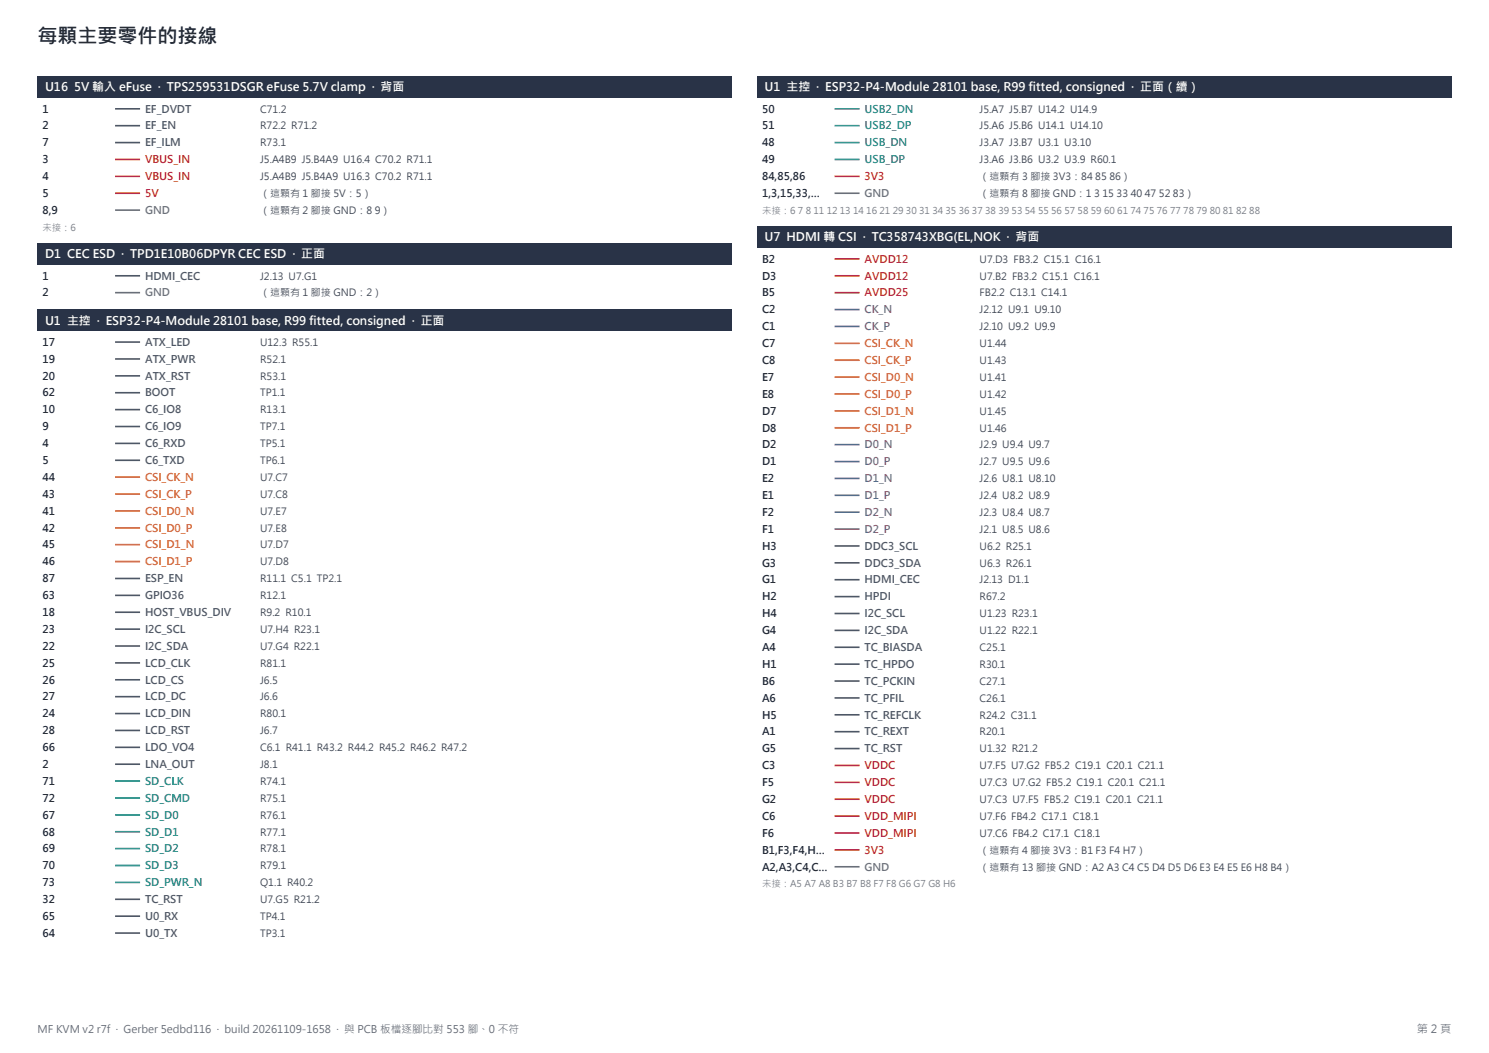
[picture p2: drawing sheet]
<svg xmlns="http://www.w3.org/2000/svg" width="420mm" height="297mm" viewBox="0 0 420 297" stroke-linecap="round" stroke-linejoin="round" font-family="sans-serif">
<defs><g id="words">
<text font-size="5.6" fill="#21262e" x="10.6" y="12">每顆主要零件的接線</text>
<g font-size="3.4" fill="#fff">
<text x="12.7" y="25.8">U16 5V 輸入 eFuse · TPS259531DSGR eFuse 5.7V clamp · 背面</text>
<text x="215.6" y="25.8">U1 主控 · ESP32-P4-Module 28101 base, R99 fitted, consigned · 正面（續）</text>
<text x="215.6" y="68.1">U7 HDMI 轉 CSI · TC358743XBG(EL,NOK · 背面</text>
<text x="12.7" y="72.8">D1 CEC ESD · TPD1E10B06DPYR CEC ESD · 正面</text>
<text x="12.7" y="91.5">U1 主控 · ESP32-P4-Module 28101 base, R99 fitted, consigned · 正面</text>
</g>
<text font-size="3.2" fill="#666b75" x="399.6" y="291.4">第 2 頁</text>
<g font-size="3" fill="#21262e">
<text x="12" y="31.8">1</text>
<text x="214.9" y="31.8">50</text>
<text x="12" y="36.5">2</text>
<text x="12" y="41.3">7</text>
<text x="214.9" y="36.5">51</text>
<text x="214.9" y="41.3">48</text>
<text x="12" y="46">3</text>
<text x="214.9" y="46">49</text>
<text x="12" y="50.8">4</text>
<text x="214.9" y="50.8">84,85,86</text>
<text x="12" y="55.6">5</text>
<text x="214.9" y="55.6">1,3,15,33,…</text>
<text x="12" y="60.3">8,9</text>
<text x="214.9" y="74.1">B2</text>
<text x="12" y="78.8">1</text>
<text x="12" y="83.6">2</text>
<text x="214.9" y="78.8">D3</text>
<text x="214.9" y="83.6">B5</text>
<text x="214.9" y="88.4">C2</text>
<text x="214.9" y="93.1">C1</text>
<text x="12" y="97.5">17</text>
<text x="214.9" y="97.9">C7</text>
<text x="12" y="102.3">19</text>
<text x="12" y="107.1">20</text>
<text x="214.9" y="102.7">C8</text>
<text x="214.9" y="107.4">E7</text>
<text x="12" y="111.8">62</text>
<text x="214.9" y="112.2">E8</text>
<text x="12" y="116.6">10</text>
<text x="214.9" y="116.9">D7</text>
<text x="12" y="121.4">9</text>
<text x="214.9" y="121.7">D8</text>
<text x="12" y="126.1">4</text>
<text x="12" y="130.9">5</text>
<text x="214.9" y="126.5">D2</text>
<text x="214.9" y="131.2">D1</text>
<text x="12" y="135.6">44</text>
<text x="214.9" y="136">E2</text>
<text x="12" y="140.4">43</text>
<text x="214.9" y="140.8">E1</text>
<text x="12" y="145.2">41</text>
<text x="12" y="149.9">42</text>
<text x="214.9" y="145.5">F2</text>
<text x="12" y="154.7">45</text>
<text x="214.9" y="150.3">F1</text>
<text x="214.9" y="155">H3</text>
<text x="12" y="159.5">46</text>
<text x="214.9" y="159.8">G3</text>
<text x="12" y="164.2">87</text>
<text x="214.9" y="164.6">G1</text>
<text x="12" y="169">63</text>
<text x="12" y="173.7">18</text>
<text x="214.9" y="169.3">H2</text>
<text x="12" y="178.5">23</text>
<text x="214.9" y="174.1">H4</text>
<text x="214.9" y="178.9">G4</text>
<text x="12" y="183.3">22</text>
<text x="214.9" y="183.6">A4</text>
<text x="12" y="188">25</text>
<text x="214.9" y="188.4">H1</text>
<text x="12" y="192.8">26</text>
<text x="12" y="197.6">27</text>
<text x="214.9" y="193.1">B6</text>
<text x="214.9" y="197.9">A6</text>
<text x="12" y="202.3">24</text>
<text x="214.9" y="202.7">H5</text>
<text x="12" y="207.1">28</text>
<text x="214.9" y="207.4">A1</text>
<text x="12" y="211.8">66</text>
<text x="214.9" y="212.2">G5</text>
<text x="12" y="216.6">2</text>
<text x="12" y="221.4">71</text>
<text x="214.9" y="217">C3</text>
<text x="214.9" y="221.7">F5</text>
<text x="12" y="226.1">72</text>
<text x="214.9" y="226.5">G2</text>
<text x="12" y="230.9">67</text>
<text x="214.9" y="231.2">C6</text>
<text x="12" y="235.7">68</text>
<text x="214.9" y="236">F6</text>
<text x="12" y="240.4">69</text>
<text x="12" y="245.2">70</text>
<text x="214.9" y="240.8">B1,F3,F4,H…</text>
<text x="214.9" y="245.5">A2,A3,C4,C…</text>
<text x="12" y="249.9">73</text>
<text x="12" y="254.7">32</text>
<text x="12" y="259.5">65</text>
<text x="12" y="264.2">64</text>
</g>
<g font-size="3" fill="#4d5766">
<text x="40.9" y="31.8">EF_DVDT</text>
<text x="40.9" y="36.5">EF_EN</text>
<text x="40.9" y="41.3">EF_ILM</text>
<text x="40.9" y="78.8">HDMI_CEC</text>
<text x="40.9" y="97.5">ATX_LED</text>
<text x="40.9" y="102.3">ATX_PWR</text>
<text x="40.9" y="107.1">ATX_RST</text>
<text x="40.9" y="111.8">BOOT</text>
<text x="40.9" y="116.6">C6_IO8</text>
<text x="40.9" y="121.4">C6_IO9</text>
<text x="40.9" y="126.1">C6_RXD</text>
<text x="40.9" y="130.9">C6_TXD</text>
<text x="243.9" y="155">DDC3_SCL</text>
<text x="243.9" y="159.8">DDC3_SDA</text>
<text x="40.9" y="164.2">ESP_EN</text>
<text x="243.9" y="164.6">HDMI_CEC</text>
<text x="40.9" y="169">GPIO36</text>
<text x="40.9" y="173.7">HOST_VBUS_DIV</text>
<text x="243.9" y="169.3">HPDI</text>
<text x="40.9" y="178.5">I2C_SCL</text>
<text x="243.9" y="174.1">I2C_SCL</text>
<text x="243.9" y="178.9">I2C_SDA</text>
<text x="40.9" y="183.3">I2C_SDA</text>
<text x="243.9" y="183.6">TC_BIASDA</text>
<text x="40.9" y="188">LCD_CLK</text>
<text x="243.9" y="188.4">TC_HPDO</text>
<text x="40.9" y="192.8">LCD_CS</text>
<text x="40.9" y="197.6">LCD_DC</text>
<text x="243.9" y="193.1">TC_PCKIN</text>
<text x="243.9" y="197.9">TC_PFIL</text>
<text x="40.9" y="202.3">LCD_DIN</text>
<text x="243.9" y="202.7">TC_REFCLK</text>
<text x="40.9" y="207.1">LCD_RST</text>
<text x="243.9" y="207.4">TC_REXT</text>
<text x="40.9" y="211.8">LDO_VO4</text>
<text x="243.9" y="212.2">TC_RST</text>
<text x="40.9" y="216.6">LNA_OUT</text>
<text x="40.9" y="254.7">TC_RST</text>
<text x="40.9" y="259.5">U0_RX</text>
<text x="40.9" y="264.2">U0_TX</text>
</g>
<g font-size="3" fill="#1266bf">
<text x="243.9" y="31.8">USB2_DN</text>
<text x="243.9" y="36.5">USB2_DP</text>
<text x="243.9" y="41.3">USB_DN</text>
<text x="243.9" y="46">USB_DP</text>
</g>
<g font-size="3" fill="#cc1f1f">
<text x="40.9" y="46">VBUS_IN</text>
<text x="40.9" y="50.8">VBUS_IN</text>
<text x="243.9" y="50.8">3V3</text>
<text x="40.9" y="55.6">5V</text>
<text x="243.9" y="74.1">AVDD12</text>
<text x="243.9" y="78.8">AVDD12</text>
<text x="243.9" y="83.6">AVDD25</text>
<text x="243.9" y="217">VDDC</text>
<text x="243.9" y="221.7">VDDC</text>
<text x="243.9" y="226.5">VDDC</text>
<text x="243.9" y="231.2">VDD_MIPI</text>
<text x="243.9" y="236">VDD_MIPI</text>
<text x="243.9" y="240.8">3V3</text>
</g>
<g font-size="3" fill="#737373">
<text x="243.9" y="55.6">GND</text>
<text x="40.9" y="60.3">GND</text>
<text x="40.9" y="83.6">GND</text>
<text x="243.9" y="245.5">GND</text>
</g>
<g font-size="3" fill="#7a2ead">
<text x="243.9" y="88.4">CK_N</text>
<text x="243.9" y="93.1">CK_P</text>
<text x="243.9" y="126.5">D0_N</text>
<text x="243.9" y="131.2">D0_P</text>
<text x="243.9" y="136">D1_N</text>
<text x="243.9" y="140.8">D1_P</text>
<text x="243.9" y="145.5">D2_N</text>
<text x="243.9" y="150.3">D2_P</text>
</g>
<g font-size="3" fill="#db6b0d">
<text x="243.9" y="97.9">CSI_CK_N</text>
<text x="243.9" y="102.7">CSI_CK_P</text>
<text x="243.9" y="107.4">CSI_D0_N</text>
<text x="243.9" y="112.2">CSI_D0_P</text>
<text x="243.9" y="116.9">CSI_D1_N</text>
<text x="243.9" y="121.7">CSI_D1_P</text>
<text x="40.9" y="135.6">CSI_CK_N</text>
<text x="40.9" y="140.4">CSI_CK_P</text>
<text x="40.9" y="145.2">CSI_D0_N</text>
<text x="40.9" y="149.9">CSI_D0_P</text>
<text x="40.9" y="154.7">CSI_D1_N</text>
<text x="40.9" y="159.5">CSI_D1_P</text>
</g>
<g font-size="3" fill="#0d876b">
<text x="40.9" y="221.4">SD_CLK</text>
<text x="40.9" y="226.1">SD_CMD</text>
<text x="40.9" y="230.9">SD_D0</text>
<text x="40.9" y="235.7">SD_D1</text>
<text x="40.9" y="240.4">SD_D2</text>
<text x="40.9" y="245.2">SD_D3</text>
<text x="40.9" y="249.9">SD_PWR_N</text>
</g>
<text font-size="3" fill="#666b75" x="10.6" y="291.4">MF KVM v2 r7f · Gerber 5edbd116 · build 20261109-1658 · 與 PCB 板檔逐腳比對 553 腳、0 不符</text>
<g font-size="2.8" fill="#404754">
<text x="73.4" y="31.8">C71.2</text>
<text x="276.3" y="31.8">J5.A7 J5.B7 U14.2 U14.9</text>
<text x="73.4" y="36.5">R72.2 R71.2</text>
<text x="73.4" y="41.3">R73.1</text>
<text x="276.3" y="36.5">J5.A6 J5.B6 U14.1 U14.10</text>
<text x="276.3" y="41.3">J3.A7 J3.B7 U3.1 U3.10</text>
<text x="73.4" y="46">J5.A4B9 J5.B4A9 U16.4 C70.2 R71.1</text>
<text x="276.3" y="46">J3.A6 J3.B6 U3.2 U3.9 R60.1</text>
<text x="73.4" y="50.8">J5.A4B9 J5.B4A9 U16.3 C70.2 R71.1</text>
<text x="276.3" y="50.8">（這顆有 3 腳接 3V3：84 85 86）</text>
<text x="73.4" y="55.6">（這顆有 1 腳接 5V：5）</text>
<text x="276.3" y="55.6">（這顆有 8 腳接 GND：1 3 15 33 40 47 52 83）</text>
<text x="73.4" y="60.3">（這顆有 2 腳接 GND：8 9）</text>
<text x="276.3" y="74.1">U7.D3 FB3.2 C15.1 C16.1</text>
<text x="73.4" y="78.8">J2.13 U7.G1</text>
<text x="73.4" y="83.6">（這顆有 1 腳接 GND：2）</text>
<text x="276.3" y="78.8">U7.B2 FB3.2 C15.1 C16.1</text>
<text x="276.3" y="83.6">FB2.2 C13.1 C14.1</text>
<text x="276.3" y="88.4">J2.12 U9.1 U9.10</text>
<text x="276.3" y="93.1">J2.10 U9.2 U9.9</text>
<text x="73.4" y="97.5">U12.3 R55.1</text>
<text x="276.3" y="97.9">U1.44</text>
<text x="73.4" y="102.3">R52.1</text>
<text x="73.4" y="107.1">R53.1</text>
<text x="276.3" y="102.7">U1.43</text>
<text x="276.3" y="107.4">U1.41</text>
<text x="73.4" y="111.8">TP1.1</text>
<text x="276.3" y="112.2">U1.42</text>
<text x="73.4" y="116.6">R13.1</text>
<text x="276.3" y="116.9">U1.45</text>
<text x="73.4" y="121.4">TP7.1</text>
<text x="276.3" y="121.7">U1.46</text>
<text x="73.4" y="126.1">TP5.1</text>
<text x="73.4" y="130.9">TP6.1</text>
<text x="276.3" y="126.5">J2.9 U9.4 U9.7</text>
<text x="276.3" y="131.2">J2.7 U9.5 U9.6</text>
<text x="73.4" y="135.6">U7.C7</text>
<text x="276.3" y="136">J2.6 U8.1 U8.10</text>
<text x="73.4" y="140.4">U7.C8</text>
<text x="276.3" y="140.8">J2.4 U8.2 U8.9</text>
<text x="73.4" y="145.2">U7.E7</text>
<text x="73.4" y="149.9">U7.E8</text>
<text x="276.3" y="145.5">J2.3 U8.4 U8.7</text>
<text x="73.4" y="154.7">U7.D7</text>
<text x="276.3" y="150.3">J2.1 U8.5 U8.6</text>
<text x="276.3" y="155">U6.2 R25.1</text>
<text x="73.4" y="159.5">U7.D8</text>
<text x="276.3" y="159.8">U6.3 R26.1</text>
<text x="73.4" y="164.2">R11.1 C5.1 TP2.1</text>
<text x="276.3" y="164.6">J2.13 D1.1</text>
<text x="73.4" y="169">R12.1</text>
<text x="73.4" y="173.7">R9.2 R10.1</text>
<text x="276.3" y="169.3">R67.2</text>
<text x="73.4" y="178.5">U7.H4 R23.1</text>
<text x="276.3" y="174.1">U1.23 R23.1</text>
<text x="276.3" y="178.9">U1.22 R22.1</text>
<text x="73.4" y="183.3">U7.G4 R22.1</text>
<text x="276.3" y="183.6">C25.1</text>
<text x="73.4" y="188">R81.1</text>
<text x="276.3" y="188.4">R30.1</text>
<text x="73.4" y="192.8">J6.5</text>
<text x="73.4" y="197.6">J6.6</text>
<text x="276.3" y="193.1">C27.1</text>
<text x="276.3" y="197.9">C26.1</text>
<text x="73.4" y="202.3">R80.1</text>
<text x="276.3" y="202.7">R24.2 C31.1</text>
<text x="73.4" y="207.1">J6.7</text>
<text x="276.3" y="207.4">R20.1</text>
<text x="73.4" y="211.8">C6.1 R41.1 R43.2 R44.2 R45.2 R46.2 R47.2</text>
<text x="276.3" y="212.2">U1.32 R21.2</text>
<text x="73.4" y="216.6">J8.1</text>
<text x="73.4" y="221.4">R74.1</text>
<text x="276.3" y="217">U7.F5 U7.G2 FB5.2 C19.1 C20.1 C21.1</text>
<text x="276.3" y="221.7">U7.C3 U7.G2 FB5.2 C19.1 C20.1 C21.1</text>
<text x="73.4" y="226.1">R75.1</text>
<text x="276.3" y="226.5">U7.C3 U7.F5 FB5.2 C19.1 C20.1 C21.1</text>
<text x="73.4" y="230.9">R76.1</text>
<text x="276.3" y="231.2">U7.F6 FB4.2 C17.1 C18.1</text>
<text x="73.4" y="235.7">R77.1</text>
<text x="276.3" y="236">U7.C6 FB4.2 C17.1 C18.1</text>
<text x="73.4" y="240.4">R78.1</text>
<text x="73.4" y="245.2">R79.1</text>
<text x="276.3" y="240.8">（這顆有 4 腳接 3V3：B1 F3 F4 H7）</text>
<text x="276.3" y="245.5">（這顆有 13 腳接 GND：A2 A3 C4 C5 D4 D5 D6 E3 E4 E5 E6 H8 B4）</text>
<text x="73.4" y="249.9">Q1.1 R40.2</text>
<text x="73.4" y="254.7">U7.G5 R21.2</text>
<text x="73.4" y="259.5">TP4.1</text>
<text x="73.4" y="264.2">TP3.1</text>
</g>
<g font-size="2.6" fill="#808080">
<text x="12" y="65.1">未接：6</text>
<text x="214.9" y="60.3">未接：6 7 8 11 12 13 14 16 21 29 30 31 34 35 36 37 38 39 53 54 55 56 57 58 59 60 61 74 75 76 77 78 79 80 81 82 88</text>
<text x="214.9" y="250.3">未接：A5 A7 A8 B3 B7 B8 F7 F8 G6 G7 G8 H6</text>
</g>
</g></defs>
<path d="M10.6 21.5h195.9v6h-195.9z" fill-rule="evenodd" fill="#293347"/>
<path d="M32.5 30.7h7M32.5 35.5h7M32.5 40.2h7" fill="none" stroke="#4d5766" stroke-width=".46"/>
<path d="M32.5 45h7M32.5 49.7h7M32.5 54.5h7" fill="none" stroke="#cc1f1f" stroke-width=".46"/>
<path d="M32.5 59.3h7" fill="none" stroke="#737373" stroke-width=".46"/>
<path d="M10.6 68.6h195.9v6h-195.9z" fill-rule="evenodd" fill="#293347"/>
<path d="M32.5 77.8h7" fill="none" stroke="#4d5766" stroke-width=".46"/>
<path d="M32.5 82.5h7" fill="none" stroke="#737373" stroke-width=".46"/>
<path d="M10.6 87.3h195.9v6h-195.9z" fill-rule="evenodd" fill="#293347"/>
<g fill="none" stroke="#4d5766" stroke-width=".46">
<path d="M32.5 96.5h7M32.5 101.2h7M32.5 106h7M32.5 110.8h7M32.5 115.5h7M32.5 120.3h7M32.5 125.1h7M32.5 129.8h7M32.5 163.2h7M32.5 167.9h7M32.5 172.7h7M32.5 177.4h7"/>
<path d="M32.5 182.2h7M32.5 187h7M32.5 191.7h7M32.5 196.5h7M32.5 201.3h7M32.5 206h7M32.5 210.8h7M32.5 215.5h7M32.5 253.6h7M32.5 258.4h7M32.5 263.2h7"/>
</g>
<path d="M32.5 134.6h7M32.5 139.3h7M32.5 144.1h7M32.5 148.9h7M32.5 153.6h7M32.5 158.4h7" fill="none" stroke="#db6b0d" stroke-width=".46"/>
<path d="M32.5 220.3h7M32.5 225.1h7M32.5 229.8h7M32.5 234.6h7M32.5 239.4h7M32.5 244.1h7M32.5 248.9h7" fill="none" stroke="#0d876b" stroke-width=".46"/>
<path d="M213.5 21.5h195.9v6h-195.9z" fill-rule="evenodd" fill="#293347"/>
<path d="M235.4 30.7h7.1M235.4 35.5h7.1M235.4 40.2h7.1M235.4 45h7.1" fill="none" stroke="#1266bf" stroke-width=".46"/>
<path d="M235.4 49.7h7.1" fill="none" stroke="#cc1f1f" stroke-width=".46"/>
<path d="M235.4 54.5h7.1" fill="none" stroke="#737373" stroke-width=".46"/>
<path d="M213.5 63.9h195.9v5.9h-195.9z" fill-rule="evenodd" fill="#293347"/>
<path d="M235.4 73h7.1M235.4 77.8h7.1M235.4 82.5h7.1M235.4 215.9h7.1M235.4 220.7h7.1M235.4 225.4h7.1M235.4 230.2h7.1M235.4 234.9h7.1M235.4 239.7h7.1" fill="none" stroke="#cc1f1f" stroke-width=".46"/>
<path d="M235.4 87.3h7.1M235.4 92.1h7.1M235.4 125.4h7.1M235.4 130.2h7.1M235.4 134.9h7.1M235.4 139.7h7.1M235.4 144.5h7.1M235.4 149.2h7.1" fill="none" stroke="#7a2ead" stroke-width=".46"/>
<path d="M235.4 96.8h7.1M235.4 101.6h7.1M235.4 106.4h7.1M235.4 111.1h7.1M235.4 115.9h7.1M235.4 120.6h7.1" fill="none" stroke="#db6b0d" stroke-width=".46"/>
<g fill="none" stroke="#4d5766" stroke-width=".46">
<path d="M235.4 154h7.1M235.4 158.7h7.1M235.4 163.5h7.1M235.4 168.3h7.1M235.4 173h7.1M235.4 177.8h7.1M235.4 182.6h7.1M235.4 187.3h7.1M235.4 192.1h7.1M235.4 196.8h7.1M235.4 201.6h7.1M235.4 206.4h7.1"/>
<path d="M235.4 211.1h7.1"/>
</g>
<path d="M235.4 244.5h7.1" fill="none" stroke="#737373" stroke-width=".46"/>
<use href="#words"/>
</svg>
